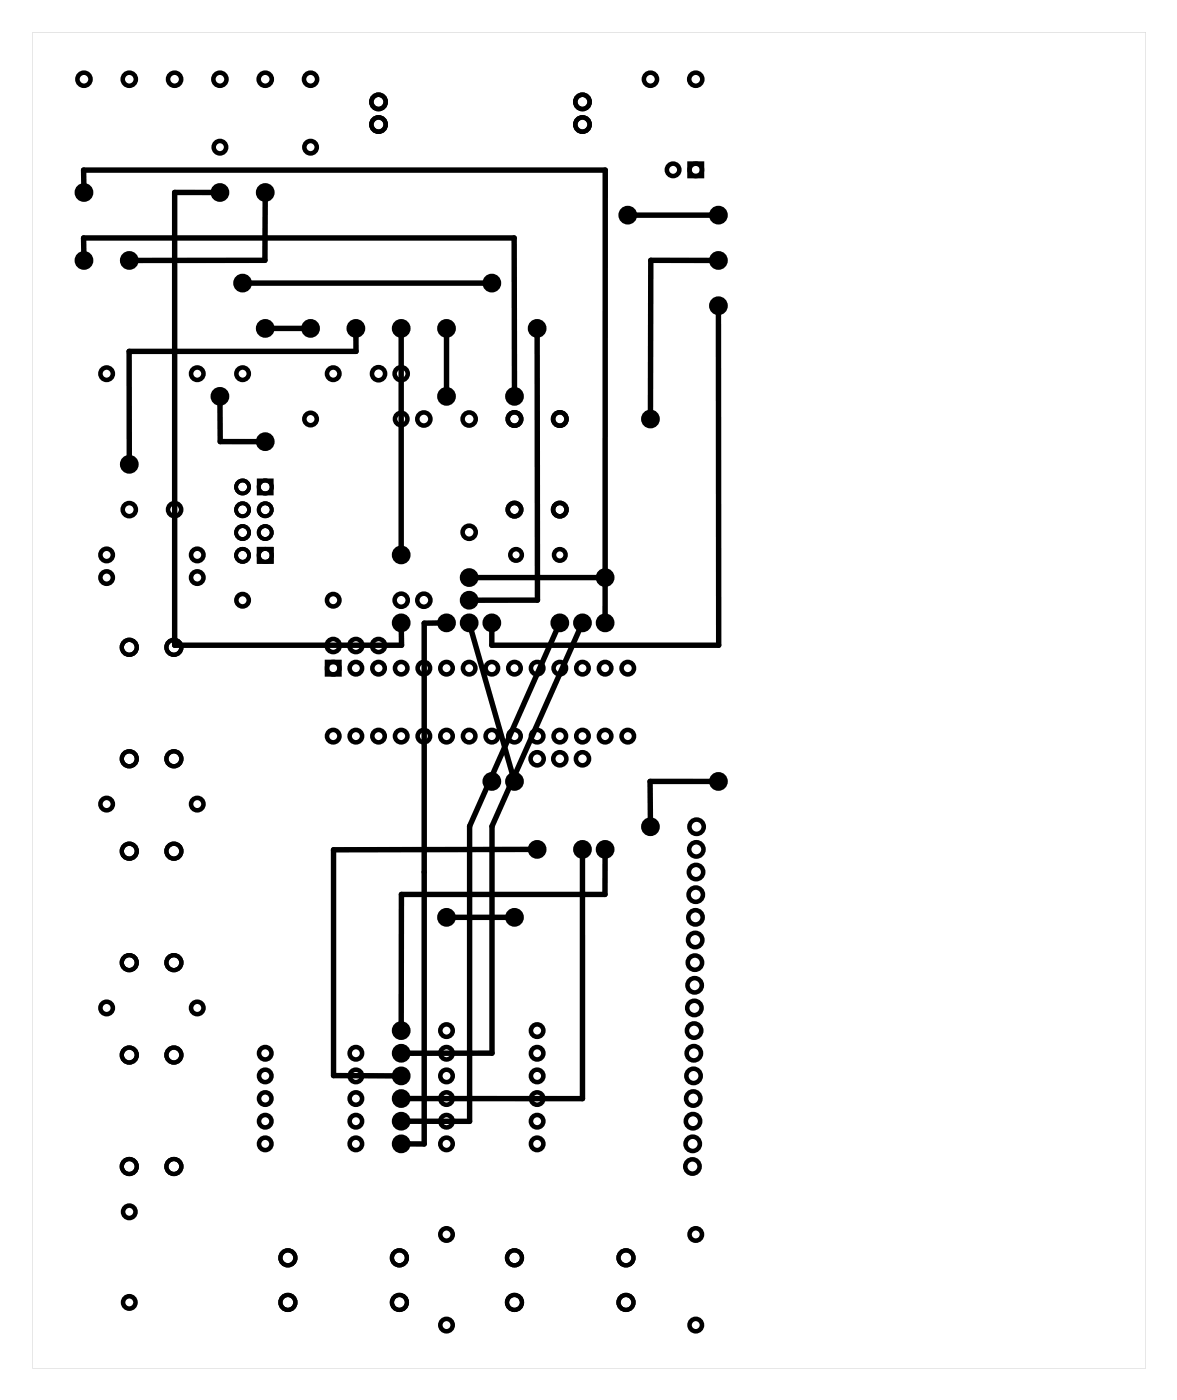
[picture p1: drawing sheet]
<svg xmlns="http://www.w3.org/2000/svg" width="132mm" height="157mm" viewBox="0 0 132 157" stroke-linecap="round" stroke-linejoin="round" font-family="sans-serif">
<path d="M3.6 3.6v149.8h124.8v-149.8zM3.6 3.6h124.8v149.8h-124.8z" fill="#000"/>
<g fill="none" stroke="#000" stroke-width=".51">
<path d="M77.3 18.3h1.4v1.4h-1.4zM36.7 74.2h1.4v1.4h-1.4z"/>
<circle cx="9.4" cy="8.9" r=".74"/>
<circle cx="14.5" cy="8.9" r=".74"/>
<circle cx="19.6" cy="8.9" r=".74"/>
<circle cx="24.7" cy="8.9" r=".74"/>
<circle cx="24.7" cy="16.5" r=".7"/>
<circle cx="29.7" cy="8.9" r=".74"/>
<circle cx="34.8" cy="8.9" r=".74"/>
<circle cx="34.8" cy="16.5" r=".7"/>
<circle cx="42.4" cy="14" r=".8"/>
<circle cx="42.4" cy="11.4" r=".8"/>
<circle cx="65.3" cy="14" r=".8"/>
<circle cx="65.3" cy="11.4" r=".8"/>
<circle cx="72.9" cy="8.9" r=".74"/>
<circle cx="75.5" cy="19" r=".7"/>
<circle cx="78" cy="8.9" r=".74"/>
<circle cx="78" cy="19" r=".7"/>
<circle cx="12" cy="41.9" r=".7"/>
<circle cx="14.5" cy="57.1" r=".74"/>
<circle cx="19.6" cy="57.1" r=".74"/>
<circle cx="22.1" cy="41.9" r=".7"/>
<circle cx="27.2" cy="41.9" r=".7"/>
<circle cx="34.8" cy="47" r=".7"/>
<circle cx="37.4" cy="41.9" r=".7"/>
<circle cx="42.4" cy="41.9" r=".74"/>
<circle cx="45" cy="41.9" r=".74"/>
<circle cx="45" cy="47" r=".7"/>
<circle cx="47.5" cy="47" r=".74"/>
<circle cx="52.6" cy="47" r=".74"/>
<circle cx="52.6" cy="59.7" r=".74"/>
<circle cx="57.7" cy="47" r=".75"/>
<circle cx="57.7" cy="57.1" r=".75"/>
<circle cx="62.8" cy="47" r=".75"/>
<circle cx="62.8" cy="57.1" r=".75"/>
<circle cx="12" cy="62.2" r=".7"/>
<circle cx="12" cy="64.8" r=".7"/>
<circle cx="22.1" cy="64.8" r=".7"/>
<circle cx="22.1" cy="62.2" r=".7"/>
<circle cx="27.2" cy="67.3" r=".7"/>
<circle cx="37.4" cy="67.3" r=".7"/>
<circle cx="37.4" cy="74.9" r=".7"/>
<circle cx="37.4" cy="72.4" r=".74"/>
<circle cx="39.9" cy="74.9" r=".7"/>
<circle cx="39.9" cy="72.4" r=".74"/>
<circle cx="42.4" cy="74.9" r=".7"/>
<circle cx="42.4" cy="72.4" r=".74"/>
<circle cx="45" cy="67.3" r=".74"/>
<circle cx="45" cy="74.9" r=".7"/>
<circle cx="47.5" cy="67.3" r=".74"/>
<circle cx="47.5" cy="74.9" r=".7"/>
<circle cx="50.1" cy="74.9" r=".7"/>
<circle cx="52.6" cy="74.9" r=".7"/>
<circle cx="55.1" cy="74.9" r=".7"/>
<circle cx="57.7" cy="74.9" r=".7"/>
<circle cx="60.2" cy="74.9" r=".7"/>
<circle cx="62.8" cy="74.9" r=".7"/>
<circle cx="65.3" cy="74.9" r=".7"/>
<circle cx="67.8" cy="74.9" r=".7"/>
<circle cx="70.4" cy="74.9" r=".7"/>
<circle cx="12" cy="90.2" r=".7"/>
<circle cx="22.1" cy="90.2" r=".7"/>
<circle cx="37.4" cy="82.5" r=".7"/>
<circle cx="39.9" cy="82.5" r=".7"/>
<circle cx="42.4" cy="82.5" r=".7"/>
<circle cx="45" cy="82.5" r=".7"/>
<circle cx="47.5" cy="82.5" r=".7"/>
<circle cx="50.1" cy="82.5" r=".7"/>
<circle cx="52.6" cy="82.5" r=".7"/>
<circle cx="55.1" cy="82.5" r=".7"/>
<circle cx="57.7" cy="82.5" r=".7"/>
<circle cx="60.2" cy="85.1" r=".74"/>
<circle cx="60.2" cy="82.5" r=".7"/>
<circle cx="62.8" cy="85.1" r=".74"/>
<circle cx="62.8" cy="82.5" r=".7"/>
<circle cx="65.3" cy="85.1" r=".74"/>
<circle cx="65.3" cy="82.5" r=".7"/>
<circle cx="67.8" cy="82.5" r=".7"/>
<circle cx="70.4" cy="82.5" r=".7"/>
<circle cx="78" cy="97.8" r=".8"/>
<circle cx="78.1" cy="95.2" r=".8"/>
<circle cx="78.1" cy="92.7" r=".8"/>
<circle cx="12" cy="113" r=".7"/>
<circle cx="22.1" cy="113" r=".7"/>
<circle cx="29.7" cy="118.1" r=".7"/>
<circle cx="39.9" cy="118.1" r=".7"/>
<circle cx="50.1" cy="115.6" r=".7"/>
<circle cx="50.1" cy="118.1" r=".7"/>
<circle cx="60.2" cy="118.1" r=".7"/>
<circle cx="60.2" cy="115.6" r=".7"/>
<circle cx="77.8" cy="118.1" r=".8"/>
<circle cx="77.8" cy="115.6" r=".8"/>
<circle cx="77.8" cy="113" r=".8"/>
<circle cx="77.9" cy="110.5" r=".8"/>
<circle cx="77.9" cy="107.9" r=".8"/>
<circle cx="77.9" cy="105.4" r=".8"/>
<circle cx="78" cy="102.9" r=".8"/>
<circle cx="78" cy="100.3" r=".8"/>
<circle cx="14.5" cy="135.9" r=".7"/>
<circle cx="29.7" cy="128.3" r=".7"/>
<circle cx="29.7" cy="123.2" r=".7"/>
<circle cx="29.7" cy="125.7" r=".7"/>
<circle cx="29.7" cy="120.6" r=".7"/>
<circle cx="39.9" cy="128.3" r=".7"/>
<circle cx="39.9" cy="125.7" r=".7"/>
<circle cx="39.9" cy="123.2" r=".7"/>
<circle cx="39.9" cy="120.6" r=".7"/>
<circle cx="50.1" cy="138.4" r=".7"/>
<circle cx="50.1" cy="125.7" r=".7"/>
<circle cx="50.1" cy="120.6" r=".7"/>
<circle cx="50.1" cy="128.3" r=".7"/>
<circle cx="50.1" cy="123.2" r=".7"/>
<circle cx="60.2" cy="128.3" r=".7"/>
<circle cx="60.2" cy="120.6" r=".7"/>
<circle cx="60.2" cy="123.2" r=".7"/>
<circle cx="60.2" cy="125.7" r=".7"/>
<circle cx="77.6" cy="130.8" r=".8"/>
<circle cx="77.7" cy="128.3" r=".8"/>
<circle cx="77.7" cy="125.7" r=".8"/>
<circle cx="77.7" cy="123.2" r=".8"/>
<circle cx="77.7" cy="120.6" r=".8"/>
<circle cx="78" cy="138.4" r=".7"/>
<circle cx="14.5" cy="146" r=".7"/>
<circle cx="50.1" cy="148.6" r=".7"/>
<circle cx="78" cy="148.6" r=".7"/>
</g>
<g fill="none" stroke="#000" stroke-width="1" stroke-linecap="butt">
<circle cx="9.4" cy="21.6" r=".55"/>
<circle cx="9.4" cy="29.2" r=".55"/>
<circle cx="14.5" cy="29.2" r=".55"/>
<circle cx="24.7" cy="21.6" r=".55"/>
<circle cx="27.2" cy="31.7" r=".55"/>
<circle cx="29.7" cy="36.8" r=".55"/>
<circle cx="29.7" cy="21.6" r=".55"/>
<circle cx="34.8" cy="36.8" r=".55"/>
<circle cx="39.9" cy="36.8" r=".55"/>
<circle cx="45" cy="36.8" r=".55"/>
<circle cx="50.1" cy="36.8" r=".55"/>
<circle cx="55.1" cy="31.7" r=".55"/>
<circle cx="60.2" cy="36.8" r=".55"/>
<circle cx="70.4" cy="24.1" r=".55"/>
<circle cx="80.5" cy="24.1" r=".55"/>
<circle cx="80.5" cy="29.2" r=".55"/>
<circle cx="80.5" cy="34.3" r=".55"/>
<circle cx="14.5" cy="52.1" r=".55"/>
<circle cx="24.7" cy="44.4" r=".55"/>
<circle cx="29.7" cy="49.5" r=".55"/>
<circle cx="50.1" cy="44.4" r=".55"/>
<circle cx="57.7" cy="44.4" r=".55"/>
<circle cx="72.9" cy="47" r=".55"/>
<circle cx="45" cy="62.2" r=".55"/>
<circle cx="45" cy="69.8" r=".55"/>
<circle cx="50.1" cy="69.8" r=".55"/>
<circle cx="52.6" cy="69.8" r=".55"/>
<circle cx="52.6" cy="64.8" r=".55"/>
<circle cx="52.6" cy="67.3" r=".55"/>
<circle cx="55.1" cy="69.8" r=".55"/>
<circle cx="62.8" cy="69.8" r=".55"/>
<circle cx="65.3" cy="69.8" r=".55"/>
<circle cx="67.8" cy="69.8" r=".55"/>
<circle cx="67.8" cy="64.8" r=".55"/>
<circle cx="55.1" cy="87.6" r=".55"/>
<circle cx="57.7" cy="87.6" r=".55"/>
<circle cx="60.2" cy="95.2" r=".55"/>
<circle cx="65.3" cy="95.2" r=".55"/>
<circle cx="67.8" cy="95.2" r=".55"/>
<circle cx="72.9" cy="92.7" r=".55"/>
<circle cx="80.5" cy="87.6" r=".55"/>
<circle cx="45" cy="118.1" r=".55"/>
<circle cx="45" cy="115.6" r=".55"/>
<circle cx="50.1" cy="102.9" r=".55"/>
<circle cx="57.7" cy="102.9" r=".55"/>
<circle cx="45" cy="120.6" r=".55"/>
<circle cx="45" cy="123.2" r=".55"/>
<circle cx="45" cy="125.7" r=".55"/>
<circle cx="45" cy="128.3" r=".55"/>
</g>
<g fill="none" stroke="#000" stroke-width=".48">
<circle cx="14.5" cy="72.6" r=".84"/>
<circle cx="19.5" cy="72.6" r=".84"/>
<circle cx="14.5" cy="95.4" r=".84"/>
<circle cx="14.5" cy="85.1" r=".84"/>
<circle cx="19.5" cy="95.4" r=".84"/>
<circle cx="19.5" cy="85.1" r=".84"/>
<circle cx="14.5" cy="118.3" r=".84"/>
<circle cx="14.5" cy="107.9" r=".84"/>
<circle cx="19.5" cy="118.3" r=".84"/>
<circle cx="19.5" cy="107.9" r=".84"/>
<circle cx="14.5" cy="130.8" r=".84"/>
<circle cx="19.5" cy="130.8" r=".84"/>
<circle cx="32.3" cy="146" r=".84"/>
<circle cx="32.3" cy="141" r=".84"/>
<circle cx="44.8" cy="146" r=".84"/>
<circle cx="44.8" cy="141" r=".84"/>
<circle cx="57.7" cy="146" r=".84"/>
<circle cx="57.7" cy="141" r=".84"/>
<circle cx="70.2" cy="146" r=".84"/>
<circle cx="70.2" cy="141" r=".84"/>
</g>
<g fill="none" stroke="#000" stroke-width=".43">
<path d="M29 53.9h1.5v1.4h-1.5zM29 61.5h1.5v1.5h-1.5z"/>
<circle cx="27.2" cy="54.6" r=".73"/>
<circle cx="27.2" cy="59.7" r=".73"/>
<circle cx="27.2" cy="57.2" r=".73"/>
<circle cx="29.7" cy="54.6" r=".73"/>
<circle cx="29.7" cy="59.7" r=".73"/>
<circle cx="29.7" cy="57.2" r=".73"/>
<circle cx="27.2" cy="62.3" r=".73"/>
<circle cx="29.7" cy="62.3" r=".73"/>
</g>
<g fill="none" stroke="#000" stroke-width=".5">
<circle cx="57.8" cy="62.2" r=".65"/>
<circle cx="62.8" cy="62.2" r=".65"/>
</g>
<g fill="none" stroke="#000" stroke-width=".61">
<path d="M9.4 28.9v-2.2h48.2l.1 17.4M9.4 21.3v-2.2h58.4v50.4M14.5 39.4v12.3M24.3 21.6h-4.7v50.8h25.4v-2.2M27.5 31.7h27.3M29.7 21.9v7.3h-14.9M30.1 36.8h4.4M39.9 37.2v2.2h-25.4M45 37.2v24.7M50.1 37.2v6.9M60.2 37.2v30.1h-7.3M70.7 24.1h9.5"/>
<path d="M80.2 29.2h-7.2l-.1 17.5M80.5 34.6l.1 37.8h-25.5v-2.2M24.7 44.8v4.7h4.7M49.7 69.8l-2.1 .1v58.4h-2.3M52.7 70.2l4.9 17.1M52.9 64.8h14.6M62.6 70.1l-10 22.6v33h-7.3M65.2 70.1l-10 22.6v25.4h-9.9M59.9 95.2l-22.5 .1v25.3h7.2M65.3 95.6v27.6h-20M67.8 95.6v4.7h-22.8v14.9M80.2 87.6h-7.3v4.8"/>
<path d="M50.4 102.9h6.9"/>
</g>
</svg>
